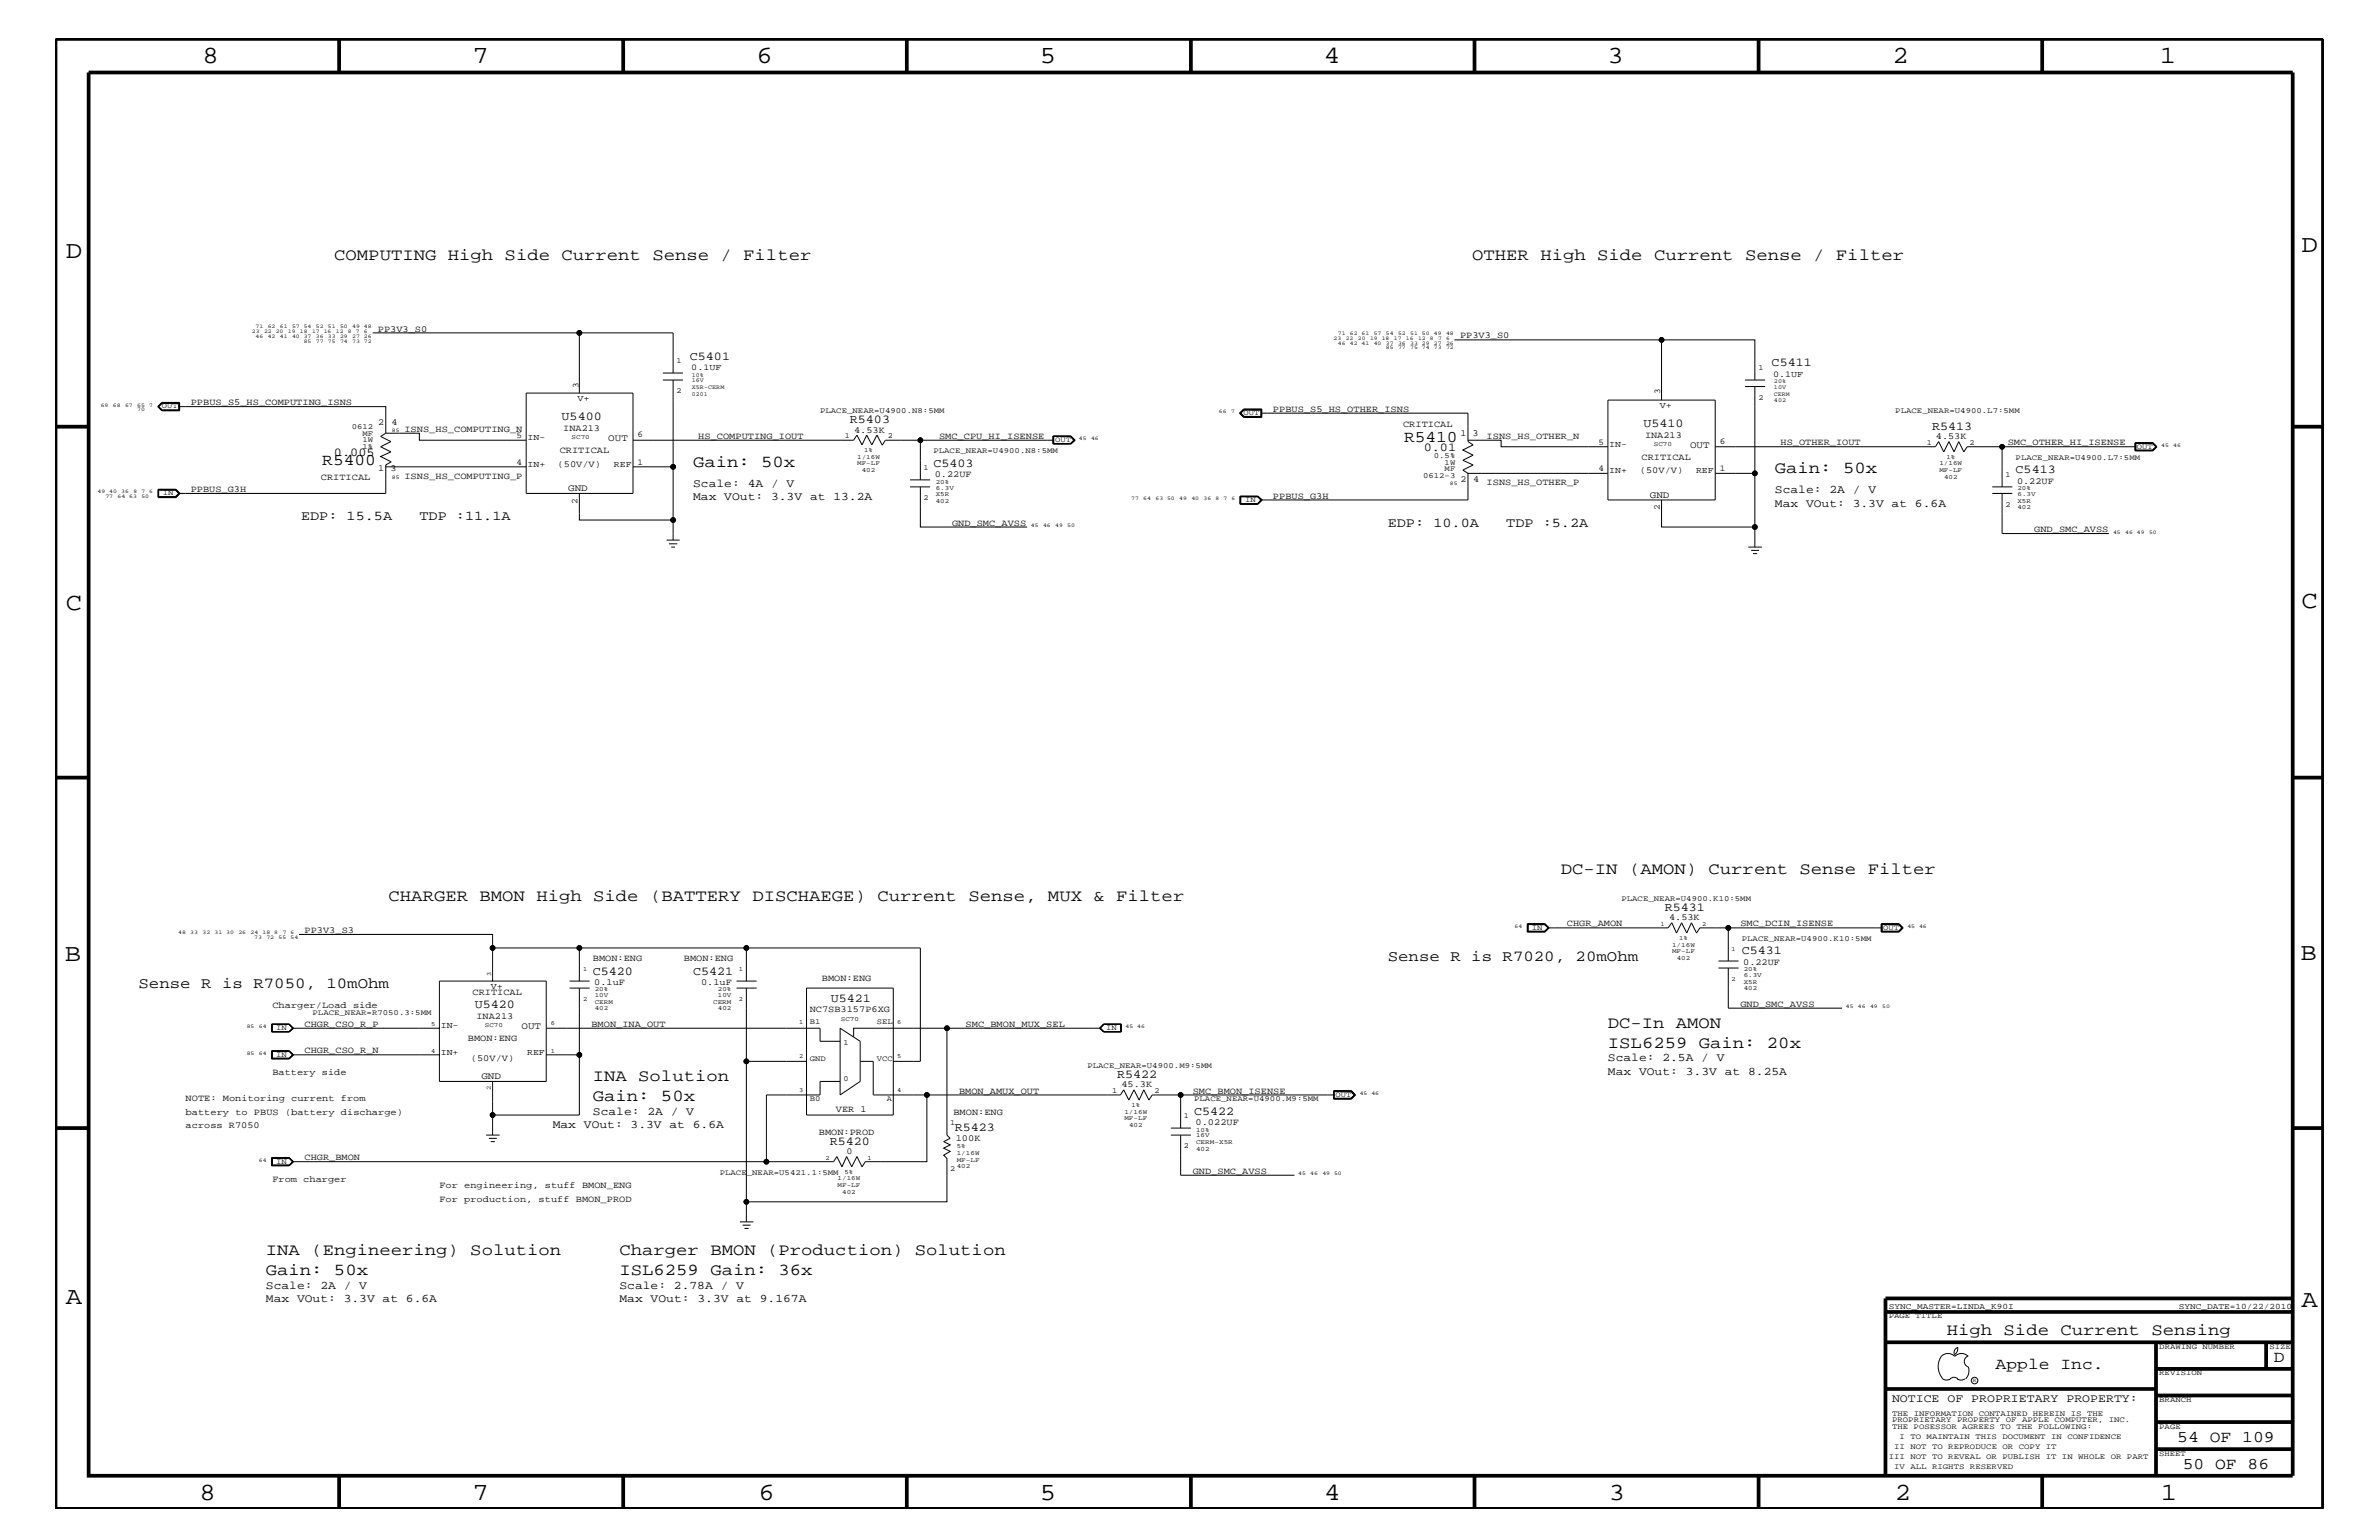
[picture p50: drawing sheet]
<svg xmlns="http://www.w3.org/2000/svg" width="432mm" height="279mm" viewBox="0 0 432 279" stroke-linecap="round" stroke-linejoin="round" font-family="sans-serif">
<defs><g id="words">
<g font-size="4.5">
<text x="36.7" y="11.5">8</text>
<text x="85.8" y="11.5">7</text>
<text x="137.3" y="11.5">6</text>
<text x="188.7" y="11.5">5</text>
<text x="240.3" y="11.5">4</text>
<text x="291.8" y="11.5">3</text>
<text x="343.5" y="11.5">2</text>
<text x="392" y="11.5">1</text>
<text x="11.9" y="46.8">D</text>
<text x="417.7" y="45.7">D</text>
<text x="11.9" y="110.6">C</text>
<text x="417.7" y="110.3">C</text>
<text x="11.8" y="174.3">B</text>
<text x="417.6" y="174.2">B</text>
<text x="11.9" y="236.7">A</text>
<text x="417.7" y="237.1">A</text>
<text x="36.2" y="272.1">8</text>
<text x="85.8" y="272.1">7</text>
<text x="137.7" y="272.1">6</text>
<text x="188.7" y="272.1">5</text>
<text x="240.4" y="272.1">4</text>
<text x="292" y="272.1">3</text>
<text x="343.9" y="272.1">2</text>
<text x="392.2" y="272.1">1</text>
</g>
<g font-size="3">
<text x="60.7" y="47.1">COMPUTING High Side Current Sense / Filter</text>
<text x="267.2" y="47.1">OTHER High Side Current Sense / Filter</text>
<text x="254.8" y="80.2">R5410</text>
<text x="58.5" y="84.4">R5400</text>
<text x="125.8" y="84.7">Gain: 50x</text>
<text x="322.2" y="85.9">Gain: 50x</text>
<text x="283.3" y="158.6">DC-IN (AMON) Current Sense Filter</text>
<text x="70.5" y="163.5">CHARGER BMON High Side (BATTERY DISCHAEGE) Current Sense, MUX &amp; Filter</text>
<text x="291.8" y="186.5">DC-In AMON</text>
<text x="291.8" y="190.2">ISL6259 Gain: 20x</text>
<text x="107.6" y="196.2">INA Solution</text>
<text x="107.6" y="199.8">Gain: 50x</text>
<text x="48.3" y="227.7">INA (Engineering) Solution</text>
<text x="112.4" y="227.7">Charger BMON (Production) Solution</text>
<text x="48.3" y="231.3">Gain: 50x</text>
<text x="112.4" y="231.3">ISL6259 Gain: 36x</text>
<text x="353.4" y="242.3">High Side Current Sensing</text>
<text x="362.2" y="248.4">Apple Inc.</text>
<text x="412.7" y="247.1">D</text>
<text x="395.2" y="261.6">54 OF 109</text>
<text x="396.2" y="266.6">50 OF 86</text>
</g>
<g font-size="2.8">
<text x="25.1" y="179.3">Sense R is R7050, 10mOhm</text>
<text x="251.9" y="174.4">Sense R is R7020, 20mOhm</text>
</g>
<g font-size="2.5">
<text x="54.7" y="94.3">EDP: 15.5A</text>
<text x="76.1" y="94.3">TDP :11.1A</text>
<text x="251.9" y="95.6">EDP: 10.0A</text>
<text x="273.4" y="95.6">TDP :5.2A</text>
</g>
<g font-size="2.2">
<text x="125.2" y="65.3">C5401</text>
<text x="321.6" y="66.5">C5411</text>
<text x="101.9" y="76.2">U5400</text>
<text x="154.3" y="76.8">R5403</text>
<text x="298.3" y="77.4">U5410</text>
<text x="60.6" y="82.7">0.005</text>
<text x="258.4" y="81.9">0.01</text>
<text x="350.7" y="78">R5413</text>
<text x="169.4" y="84.7">C5403</text>
<text x="365.8" y="85.9">C5413</text>
<text x="302.2" y="165.3">R5431</text>
<text x="316.1" y="173.2">C5431</text>
<text x="107.6" y="176.8">C5420</text>
<text x="125.8" y="176.8">C5421</text>
<text x="86.2" y="182.9">U5420</text>
<text x="150.8" y="181.8">U5421</text>
<text x="202.8" y="195.6">R5422</text>
<text x="216.7" y="202.3">C5422</text>
<text x="150.6" y="207.7">R5420</text>
<text x="173.3" y="205.2">R5423</text>
</g>
<g font-size="2.1">
<text x="125.8" y="88.3">Scale: 4A / V</text>
<text x="322.2" y="89.5">Scale: 2A / V</text>
<text x="125.8" y="90.7">Max VOut: 3.3V at 13.2A</text>
<text x="322.2" y="92">Max VOut: 3.3V at 6.6A</text>
<text x="291.8" y="192.6">Scale: 2.5A / V</text>
<text x="291.8" y="195">Max VOut: 3.3V at 8.25A</text>
<text x="107.6" y="202.3">Scale: 2A / V</text>
<text x="100.3" y="204.7">Max VOut: 3.3V at 6.6A</text>
<text x="48.3" y="233.8">Scale: 2A / V</text>
<text x="112.4" y="233.8">Scale: 2.78A / V</text>
<text x="48.3" y="236.2">Max VOut: 3.3V at 6.6A</text>
<text x="112.4" y="236.2">Max VOut: 3.3V at 9.167A</text>
<text x="343.4" y="254.4">NOTICE OF PROPRIETARY PROPERTY:</text>
</g>
<g font-size="1.8">
<text x="110.4" y="80">OUT</text>
<text x="306.7" y="81.2">OUT</text>
<text x="103.1" y="89.1">GND</text>
<text x="299.5" y="90.3">GND</text>
<text x="94.7" y="186.6">OUT</text>
<text x="87.4" y="195.8">GND</text>
</g>
<g font-size="1.7">
<text x="68.6" y="60.2">PP3V3_S0</text>
<text x="265" y="61.4">PP3V3_S0</text>
<text x="34.6" y="73.5">PPBUS_S5_HS_COMPUTING_ISNS</text>
<text x="68.7" y="77.1">2</text>
<text x="71" y="77.1">4</text>
<text x="231.1" y="74.7">PPBUS_S5_HS_OTHER_ISNS</text>
<text x="254.7" y="77.4">CRITICAL</text>
<text x="73.4" y="78.3">ISNS_HS_COMPUTING_N</text>
<text x="101.6" y="82.2">CRITICAL</text>
<text x="102.2" y="78.3">INA213</text>
<text x="126.7" y="79.6">HS_COMPUTING_IOUT</text>
<text x="155" y="78.5">4.53K</text>
<text x="170.4" y="79.6">SMC_CPU_HI_ISENSE</text>
<text x="265.1" y="79.1">1</text>
<text x="267.3" y="79.1">3</text>
<text x="269.8" y="79.6">ISNS_HS_OTHER_N</text>
<text x="297.9" y="83.5">CRITICAL</text>
<text x="298.6" y="79.4">INA213</text>
<text x="323.2" y="80.8">HS_OTHER_IOUT</text>
<text x="351.4" y="79.7">4.53K</text>
<text x="364.4" y="80.8">SMC_OTHER_HI_ISENSE</text>
<text x="34.6" y="89.3">PPBUS_G3H</text>
<text x="58.3" y="87.1">CRITICAL</text>
<text x="68.7" y="85.4">1</text>
<text x="70.9" y="85.4">3</text>
<text x="73.4" y="86.9">ISNS_HS_COMPUTING_P</text>
<text x="101.2" y="84.7">(50V/V)</text>
<text x="169.7" y="86.5">0.22UF</text>
<text x="265.1" y="87.5">2</text>
<text x="267.4" y="87.5">4</text>
<text x="269.8" y="88.1">ISNS_HS_OTHER_P</text>
<text x="297.6" y="85.9">(50V/V)</text>
<text x="366.1" y="87.7">0.22UF</text>
<text x="172.8" y="95.4">GND_SMC_AVSS</text>
<text x="231.1" y="90.5">PPBUS_G3H</text>
<text x="369.2" y="96.5">GND_SMC_AVSS</text>
<text x="302.9" y="167">4.53K</text>
<text x="55.3" y="169.3">PP3V3_S3</text>
<text x="284.4" y="168.1">CHGR_AMON</text>
<text x="315.9" y="168.1">SMC_DCIN_ISENSE</text>
<text x="107.6" y="174.4">BMON:ENG</text>
<text x="107.9" y="178.7">0.1uF</text>
<text x="124.1" y="174.4">BMON:ENG</text>
<text x="127.3" y="178.7">0.1uF</text>
<text x="149.2" y="178">BMON:ENG</text>
<text x="316.4" y="175">0.22UF</text>
<text x="49.4" y="182.9">Charger/Load side</text>
<text x="85.8" y="180.5">CRITICAL</text>
<text x="86.5" y="184.9">INA213</text>
<text x="147" y="183.6">NC7SB3157P6XG</text>
<text x="315.9" y="182.7">GND_SMC_AVSS</text>
<text x="55.3" y="186.3">CHGR_CSO_R_P</text>
<text x="55.3" y="191.1">CHGR_CSO_R_N</text>
<text x="84.9" y="188.9">BMON:ENG</text>
<text x="107.4" y="186.3">BMON_INA_OUT</text>
<text x="175.3" y="186.3">SMC_BMON_MUX_SEL</text>
<text x="49.4" y="195">Battery side</text>
<text x="85.5" y="192.6">(50V/V)</text>
<text x="203.5" y="197.3">45.3K</text>
<text x="33.7" y="202.3">battery to PBUS (battery discharge)</text>
<text x="33.7" y="199.8">NOTE: Monitoring current from</text>
<text x="151.7" y="201.8">VER 1</text>
<text x="173.1" y="202.3">BMON:ENG</text>
<text x="174.1" y="198.4">BMON_AMUX_OUT</text>
<text x="216.5" y="198.4">SMC_BMON_ISENSE</text>
<text x="33.7" y="204.7">across R7050</text>
<text x="148.6" y="205.9">BMON:PROD</text>
<text x="153.6" y="209.4">0</text>
<text x="173.5" y="207">100K</text>
<text x="217" y="204.1">0.022UF</text>
<text x="49.4" y="214.4">From charger</text>
<text x="55.3" y="210.5">CHGR_BMON</text>
<text x="79.8" y="215.6">For engineering, stuff BMON_ENG</text>
<text x="216.5" y="213">GND_SMC_AVSS</text>
<text x="79.8" y="218">For production, stuff BMON_PROD</text>
</g>
<g font-size="1.6">
<text x="105" y="70.4" transform="rotate(-90 105 70.4)">3</text>
<text x="125.5" y="67.1">0.1UF</text>
<text x="301.3" y="71.6" transform="rotate(-90 301.3 71.6)">3</text>
<text x="321.8" y="68.4">0.1UF</text>
<text x="104.8" y="72.8">V+</text>
<text x="301.2" y="74">V+</text>
<text x="93.7" y="79.4">5</text>
<text x="95.8" y="79.9">IN-</text>
<text x="115.7" y="79.4">6</text>
<text x="290.2" y="80.7">5</text>
<text x="292.1" y="81.1">IN-</text>
<text x="312.2" y="80.5">6</text>
<text x="93.7" y="84.4">4</text>
<text x="95.8" y="84.7">IN+</text>
<text x="111.4" y="84.7">REF</text>
<text x="115.7" y="84.4">1</text>
<text x="290.2" y="85.5">4</text>
<text x="292.1" y="85.9">IN+</text>
<text x="307.8" y="85.9">REF</text>
<text x="312.2" y="85.5">1</text>
<text x="104.8" y="91.4" transform="rotate(-90 104.8 91.4)">2</text>
<text x="301.2" y="92.6" transform="rotate(-90 301.2 92.6)">2</text>
<text x="89.1" y="179.5">V+</text>
<text x="80" y="191.4">IN+</text>
<text x="80" y="186.5">IN-</text>
<text x="95.7" y="191.4">REF</text>
</g>
<g font-size="1.5">
<text x="342.8" y="237.4">SYNC_MASTER=LINDA_K90I</text>
<text x="395.5" y="237.4">SYNC_DATE=10/22/2010</text>
</g>
<g font-size="1.4">
<text x="122.8" y="65.9">1</text>
<text x="122.8" y="71.3">2</text>
<text x="319.2" y="67.1">1</text>
<text x="29.4" y="74.1">OUT</text>
<text x="63.8" y="77.8">0612</text>
<text x="148.8" y="75">PLACE_NEAR=U4900.N8:5MM</text>
<text x="225.7" y="75.4">OUT</text>
<text x="319.2" y="72.6">2</text>
<text x="344" y="75">PLACE_NEAR=U4900.L7:5MM</text>
<text x="65.8" y="81.4">1%</text>
<text x="65.8" y="80.2">1W</text>
<text x="65.8" y="79">MF</text>
<text x="153.3" y="79.4">1</text>
<text x="161.1" y="79.4">2</text>
<text x="169.4" y="82.2">PLACE_NEAR=U4900.N8:5MM</text>
<text x="191.5" y="80.2">OUT</text>
<text x="260.3" y="83.1">0.5%</text>
<text x="349.8" y="80.7">1</text>
<text x="357.5" y="80.7">2</text>
<text x="365.8" y="83.5">PLACE_NEAR=U4900.L7:5MM</text>
<text x="387.9" y="81.4">OUT</text>
<text x="29.5" y="89.9">IN</text>
<text x="167.6" y="85.3">1</text>
<text x="258.3" y="86.7">0612-3</text>
<text x="262.2" y="84.4">1W</text>
<text x="262.2" y="85.5">MF</text>
<text x="364" y="86.5">1</text>
<text x="167.6" y="90.7">2</text>
<text x="226" y="91.1">IN</text>
<text x="364" y="92">2</text>
<text x="294.3" y="163.5">PLACE_NEAR=U4900.K10:5MM</text>
<text x="278" y="168.7">IN</text>
<text x="316.1" y="170.7">PLACE_NEAR=U4900.K10:5MM</text>
<text x="341.8" y="168.7">OUT</text>
<text x="56.7" y="184.1">PLACE_NEAR=R7050.3:5MM</text>
<text x="147" y="185.9">B1</text>
<text x="159.2" y="185.9">SEL</text>
<text x="50.1" y="191.7">IN</text>
<text x="50.1" y="186.9">IN</text>
<text x="153.1" y="189.5">1</text>
<text x="200.7" y="186.9">IN</text>
<text x="147" y="192.6">GND</text>
<text x="153.1" y="196.2">0</text>
<text x="159.2" y="192.6">VCC</text>
<text x="197.4" y="193.7">PLACE_NEAR=U4900.M9:5MM</text>
<text x="147" y="199.8">B0</text>
<text x="161" y="199.8">A</text>
<text x="201.8" y="198.2">1</text>
<text x="209.6" y="198.2">2</text>
<text x="214.9" y="202.9">1</text>
<text x="216.7" y="199.8">PLACE_NEAR=U4900.M9:5MM</text>
<text x="242.4" y="199">OUT</text>
<text x="172.5" y="204.1">1</text>
<text x="214.9" y="208.3">2</text>
<text x="50.1" y="211.1">IN</text>
<text x="130.6" y="213.2">PLACE_NEAR=U5421.1:5MM</text>
<text x="172.5" y="212.5">2</text>
<text x="342.8" y="239.2">PAGE TITLE</text>
<text x="391.9" y="244.7">DRAWING NUMBER</text>
<text x="411.9" y="244.7">SIZE</text>
<text x="391.9" y="249.5">REVISION</text>
<text x="343.4" y="256.8">THE INFORMATION CONTAINED HEREIN IS THE</text>
<text x="391.9" y="254.4">BRANCH</text>
<text x="343.4" y="259.3">THE POSESSOR AGREES TO THE FOLLOWING:</text>
<text x="343.4" y="258">PROPRIETARY PROPERTY OF APPLE COMPUTER, INC.</text>
<text x="343.8" y="262.9">II NOT TO REPRODUCE OR COPY IT</text>
<text x="344.8" y="261.1">I TO MAINTAIN THIS DOCUMENT IN CONFIDENCE</text>
<text x="391.9" y="259.3">PAGE</text>
<text x="342.8" y="264.7">III NOT TO REVEAL OR PUBLISH IT IN WHOLE OR PART</text>
<text x="343.8" y="266.6">IV ALL RIGHTS RESERVED</text>
<text x="391.9" y="264.1">SHEET</text>
</g>
<g font-size="1.2">
<text x="103.8" y="79.7">SC70</text>
<text x="155.6" y="83.3">1/16W</text>
<text x="156.8" y="82">1%</text>
<text x="300.2" y="80.9">SC70</text>
<text x="353.3" y="83.3">1%</text>
<text x="155.6" y="84.4">MF-LF</text>
<text x="156.4" y="85.6">402</text>
<text x="169.8" y="87.7">20%</text>
<text x="169.8" y="88.8">6.3V</text>
<text x="352" y="85.6">MF-LF</text>
<text x="352" y="84.4">1/16W</text>
<text x="352.8" y="86.9">402</text>
<text x="366.2" y="88.9">20%</text>
<text x="169.8" y="90">X5R</text>
<text x="169.8" y="91.2">402</text>
<text x="366.2" y="92.4">402</text>
<text x="366.2" y="91.2">X5R</text>
<text x="366.2" y="90">6.3V</text>
<text x="301.4" y="168">1</text>
<text x="303.5" y="172.9">MF-LF</text>
<text x="303.5" y="171.7">1/16W</text>
<text x="304.8" y="170.5">1%</text>
<text x="308.9" y="168">2</text>
<text x="314.3" y="172.6">1</text>
<text x="89.2" y="177.1" transform="rotate(-90 89.2 177.1)">3</text>
<text x="105.8" y="176.2">1</text>
<text x="107.9" y="179.9">20%</text>
<text x="130.3" y="179.9">20%</text>
<text x="134.1" y="176.2">1</text>
<text x="304.3" y="174.2">402</text>
<text x="314.3" y="178">2</text>
<text x="316.5" y="178.5">X5R</text>
<text x="316.5" y="177.3">6.3V</text>
<text x="316.5" y="176.2">20%</text>
<text x="316.5" y="179.7">402</text>
<text x="105.8" y="181.6">2</text>
<text x="107.9" y="182.1">CERM</text>
<text x="107.9" y="181">10V</text>
<text x="107.9" y="183.3">402</text>
<text x="129.5" y="182.1">CERM</text>
<text x="130.3" y="183.3">402</text>
<text x="130.3" y="181">10V</text>
<text x="134.1" y="181.6">2</text>
<text x="145" y="185.9">1</text>
<text x="152.6" y="185.3">SC70</text>
<text x="162.8" y="185.9">6</text>
<text x="78.2" y="186.1">5</text>
<text x="78.2" y="191">4</text>
<text x="88" y="186.4">SC70</text>
<text x="100" y="186">6</text>
<text x="100" y="191">1</text>
<text x="145" y="192">2</text>
<text x="162.8" y="192">5</text>
<text x="89.1" y="197.8" transform="rotate(-90 89.1 197.8)">2</text>
<text x="145" y="198.1">3</text>
<text x="162.8" y="198.1">4</text>
<text x="204.1" y="202">1/16W</text>
<text x="204.1" y="203.2">MF-LF</text>
<text x="205.4" y="200.9">1%</text>
<text x="173.7" y="209.6">1/16W</text>
<text x="173.7" y="208.3">5%</text>
<text x="204.9" y="204.4">402</text>
<text x="217.1" y="205.3">10%</text>
<text x="217.1" y="207.6">CERM-X5R</text>
<text x="217.1" y="206.4">16V</text>
<text x="217.1" y="208.8">402</text>
<text x="149.9" y="210.4">2</text>
<text x="152" y="215.3">MF-LF</text>
<text x="152" y="214.2">1/16W</text>
<text x="153.3" y="213">5%</text>
<text x="157.5" y="210.4">1</text>
<text x="173.7" y="211.9">402</text>
<text x="173.7" y="210.8">MF-LF</text>
<text x="152.9" y="216.6">402</text>
</g>
<g font-size="1.1">
<text x="125.6" y="68.4">10%</text>
<text x="125.6" y="71.8">0201</text>
<text x="125.6" y="70.6">X5R-CERM</text>
<text x="125.6" y="69.4">16V</text>
<text x="322" y="71.8">CERM</text>
<text x="322" y="69.5">20%</text>
<text x="322" y="70.6">10V</text>
<text x="322" y="73">402</text>
</g>
<g font-size="1">
<text x="46.4" y="59.5">71</text>
<text x="48.6" y="59.5">62</text>
<text x="50.8" y="59.5">61</text>
<text x="53" y="59.5">57 54</text>
<text x="57.3" y="59.5">52</text>
<text x="59.5" y="59.5">51</text>
<text x="61.7" y="59.5">50</text>
<text x="63.9" y="59.5">49 48</text>
<text x="45.7" y="60.4">23</text>
<text x="46.4" y="61.3">46</text>
<text x="47.9" y="60.4">22 20</text>
<text x="48.6" y="61.3">42</text>
<text x="50.8" y="61.3">41</text>
<text x="52.2" y="60.4">19</text>
<text x="53" y="61.3">40 37</text>
<text x="54.4" y="60.4">18</text>
<text x="55.1" y="62.2">85</text>
<text x="56.6" y="60.4">17 16</text>
<text x="57.3" y="62.2">77</text>
<text x="57.3" y="61.3">36</text>
<text x="59.5" y="62.2">75</text>
<text x="59.5" y="61.3">33</text>
<text x="61" y="60.4">12</text>
<text x="61.7" y="62.2">74</text>
<text x="61.7" y="61.3">29</text>
<text x="63.2" y="60.4">8</text>
<text x="63.9" y="62.2">73 72</text>
<text x="63.9" y="61.3">27 26</text>
<text x="64.6" y="60.4">7</text>
<text x="66" y="60.4">6</text>
<text x="242.1" y="61.7">23</text>
<text x="242.8" y="60.8">71</text>
<text x="242.8" y="62.5">46</text>
<text x="244.3" y="61.7">22</text>
<text x="245" y="62.5">42 41</text>
<text x="245" y="60.8">62 61</text>
<text x="246.5" y="61.7">20</text>
<text x="248.7" y="61.7">19 18</text>
<text x="249.3" y="62.5">40</text>
<text x="249.3" y="60.8">57</text>
<text x="251.5" y="60.8">54</text>
<text x="251.5" y="63.4">85</text>
<text x="251.5" y="62.5">37</text>
<text x="253" y="61.7">17</text>
<text x="253.7" y="63.4">77</text>
<text x="253.7" y="62.5">36</text>
<text x="253.7" y="60.8">52</text>
<text x="255.2" y="61.7">16</text>
<text x="255.9" y="60.8">51 50</text>
<text x="255.9" y="63.4">75 74</text>
<text x="255.9" y="62.5">33 29</text>
<text x="257.4" y="61.7">12 8</text>
<text x="260.3" y="60.8">49</text>
<text x="260.3" y="63.4">73</text>
<text x="260.3" y="62.5">27</text>
<text x="261" y="61.7">7</text>
<text x="262.5" y="63.4">72</text>
<text x="262.5" y="60.8">48</text>
<text x="262.5" y="62.5">26</text>
<text x="262.5" y="61.7">6</text>
<text x="18.3" y="73.8">69</text>
<text x="20.5" y="73.8">68</text>
<text x="22.7" y="73.8">67</text>
<text x="24.9" y="74.6">70</text>
<text x="24.9" y="73.8">65</text>
<text x="27.1" y="73.8">7</text>
<text x="221.2" y="75">66</text>
<text x="223.4" y="75">7</text>
<text x="71.1" y="78.3">85</text>
<text x="195.8" y="79.9">45</text>
<text x="198" y="79.9">46</text>
<text x="392.3" y="81.1">45</text>
<text x="394.5" y="81.1">46</text>
<text x="17.7" y="89.5">49 40</text>
<text x="22" y="89.5">36</text>
<text x="24.2" y="89.5">8</text>
<text x="25.7" y="89.5">7</text>
<text x="27.1" y="89.5">6</text>
<text x="71.1" y="86.9">85</text>
<text x="263.1" y="88.1">85</text>
<text x="19.1" y="90.4">77</text>
<text x="21.3" y="90.4">64 63</text>
<text x="25.7" y="90.4">50</text>
<text x="187.1" y="95.6">45</text>
<text x="189.3" y="95.6">46</text>
<text x="191.5" y="95.6">49</text>
<text x="193.7" y="95.6">50</text>
<text x="205.3" y="90.7">77</text>
<text x="207.5" y="90.7">64</text>
<text x="209.7" y="90.7">63 50</text>
<text x="214" y="90.7">49</text>
<text x="216.2" y="90.7">40</text>
<text x="218.4" y="90.7">36</text>
<text x="220.6" y="90.7">8</text>
<text x="222.1" y="90.7">7</text>
<text x="223.5" y="90.7">6</text>
<text x="383.5" y="96.8">45</text>
<text x="385.7" y="96.8">46 49</text>
<text x="390.1" y="96.8">50</text>
<text x="32.3" y="169.5">48</text>
<text x="34.5" y="169.5">33</text>
<text x="36.7" y="169.5">32</text>
<text x="38.9" y="169.5">31 30</text>
<text x="43.3" y="169.5">26</text>
<text x="45.5" y="169.5">24</text>
<text x="46.1" y="170.4">73</text>
<text x="47.7" y="169.5">18 8</text>
<text x="48.3" y="170.4">72</text>
<text x="50.5" y="170.4">55</text>
<text x="51.3" y="169.5">7</text>
<text x="52.7" y="170.4">54</text>
<text x="52.7" y="169.5">6</text>
<text x="274.9" y="168.3">64</text>
<text x="346.2" y="168.3">45 46</text>
<text x="335" y="182.9">45</text>
<text x="337.2" y="182.9">46</text>
<text x="339.4" y="182.9">49</text>
<text x="341.6" y="182.9">50</text>
<text x="44.8" y="191.4">85</text>
<text x="44.8" y="186.5">85</text>
<text x="47" y="191.4">64</text>
<text x="47" y="186.5">64</text>
<text x="204.3" y="186.5">45 46</text>
<text x="246.8" y="198.7">45 46</text>
<text x="47" y="210.8">64</text>
<text x="235.6" y="213.2">45</text>
<text x="237.8" y="213.2">46</text>
<text x="240" y="213.2">49 50</text>
<text x="358.1" y="250.7">R</text>
</g>
</g></defs>
<g fill="none" stroke="#000" stroke-width=".18">
<path d="M28.8 73.8l.7-.6h2.9v1.2h-2.9zM28.8 73.8l.6 .7M29.4 73.1l-.6 .7M29.4 73h3.2v1.5h-3.2l-.8-.7zM29.4 74.5h3.2M29.4 73.1l-.7 .7 .7 .7M29.4 73.1h3.2M32.4 73.8h37.6v4.8h6.1v1.3h19.4M32.5 73.1v1.4M67.6 60.4h37.6M70 78.6l-.9 .6 1.9 .9-1.9 1 1.9 .9-1.9 .8 1.9 1M95.5 71.3h19.4v18.2h-19.4z"/>
<path d="M114.9 79.9h40l.6-1 1 1.8 .8-1.8 .9 1.8 1-1.8 .9 1.8M120.3 68.9h3.7M120.3 67.7h3.7M122.2 67.7v-7.3h-17v10.9M122.2 68.9v25.4M167 79.9h-6.3l-.6 .9M191.1 79.1h3.3l.8 .8-.8 .6h-3.3zM191.2 79.1v1.4M191.2 79.2h3.1M191.3 79.9h-24.3v7.2M191.3 79.2v1.3M194.3 79.1l.8 .8-.8 .6"/>
<path d="M194.3 79.2l.7 .7-.7 .6M194.3 79.2l.6 .7-.6 .6M225 75l.7-.8h3.3v1.5h-3.3zM225.8 74.4h3.1M225.8 74.4l-.7 .6 .7 .6h3.1M225.8 74.4l-.6 .6 .6 .6h3.1v-1.2M225.8 75.7l-.8-.7 .8-.7h3.1v1.4M228.9 75h37.5v5.1l1 .6-1.9 .9 1.9 1-1.9 .9 1.9 .9-1.9 .9 .9 .6M264 61.7h37.6M266.4 79.9h6.1v1.2h19.3M291.8 72.6h19.5v18.1h-19.5zM316.7 68.9h3.7"/>
<path d="M316.7 70.1h3.7M318.5 68.9v-7.2h-16.9v10.9M318.5 70.1v25.5M28.7 88.8h3.2l.8 .7-.8 .8h-3.2zM28.7 90.2h3.2M28.7 88.8h3.2M28.8 88.8v1.4M28.8 88.9h3l.6 .6M31.9 88.8l.6 .7-.6 .7M31.9 88.8l.7 .7-.7 .7M32.4 89.5l-.6 .6h-3M70 84.7h25.5"/>
<path d="M71 83.8l-1 .6v5.1h-37.6M105.2 89.5v4.8h17v3.7M114.9 84.7h7.3M121 98h2.4M121.4 98.7h1.5M121.8 99.3h.7M165.2 88.3h3.6M165.2 87.1h3.6M167 88.3v7.3h19.4M191.2 80.5h3.1M225 90h3.3l.8 .7-.8 .8h-3.3zM225.1 90.1h3.2"/>
<path d="M225.1 91.4h3.2M225.1 90v1.5M225.2 90.1v1.3M228.3 90.1l.6 .6-.6 .7M228.3 90l.7 .7-.7 .8M228.3 90.1l.6 .6M228.9 90.7l-.6 .7M291.8 85.9h-25.4v4.8h-37.5M301.6 90.7v4.9h16.9v3.7M311.3 81.1h40l.6-1 .9 1.9 .9-1.9 1 1.9 .8-1.9 .9 1.9 .6-.9h6.4M311.3 85.9h7.2M317.3 99.3h2.5"/>
<path d="M317.8 99.9h1.5M361.6 88.3h3.7M361.6 89.5h3.7M363.4 89.5v7.3h19.4M387.5 80.3h3.2l.8 .8-.8 .7h-3.2zM387.5 81.7h3.2M387.5 80.4h3.2M387.6 80.4v1.3M387.7 81.1h-24.3v7.2M387.7 80.5h3l.6 .6-.6 .5h-3zM390.7 80.4l.7 .7-.7 .6M390.7 80.4l.6 .7"/>
<path d="M391.3 81.1l-.6 .6M318.2 100.4h.7M54.3 169.5h35.1v8.5M79.8 178h19.3v18.2h-19.3zM89.4 172h15.8v6M103.4 179.3h3.6M103.4 178h3.6M105.2 172h30.3v6M105.2 179.3v23h-15.8M133.7 179.3h3.6M133.7 178h3.6M135.5 179.3v42.4"/>
<path d="M135.5 172h31.5v20.6h-4.9M146.4 179.3h15.7v23h-15.7zM277.2 167.6h3.2l.8 .7-.8 .8h-3.2zM277.4 167.8h2.9l.7 .5-.7 .6h-2.9zM280.4 167.7h-3.1v1.3h3.1M280.4 167.7l.7 .6-.7 .7M280.4 167.7l.6 .6M281 168.3h21.8l.6-.9 .9 1.9 .9-1.9 1 1.9 .8-1.9 .9 1.9 .6-1h33.1M281 168.3l-.6 .7M311.9 175.6h3.7M311.9 174.4h3.7M313.7 168.3v6.1"/>
<path d="M313.7 175.6v7.3h20.6M341.5 167.6h3.2l.7 .7-.7 .8h-3.2zM341.5 169h3.2M341.5 167.7h3.2M341.5 167.7v1.3M341.6 167.8h3l.6 .5-.6 .6h-3zM344.7 167.7l.7 .6-.7 .7M344.7 167.7l.6 .6-.6 .7M49.3 185.8h3.2l.8 .7-.8 .7h-3.2zM49.3 190.6h3.2l.8 .8-.8 .7h-3.2zM49.4 185.8v1.4M49.4 187.1h3.1"/>
<path d="M49.4 185.9h3.1M49.4 185.9v1.2M49.4 190.8h3.1l.6 .6-.6 .6h-3.1zM52.5 190.7h-3.1v1.4h3.1M52.5 190.7l.7 .7-.7 .7M52.5 190.7l.8 .7M52.5 185.9l.7 .6-.7 .6M52.5 185.9l.6 .6M53.1 186.5h26.7M53.1 191.4h26.7M53.1 186.5l-.6 .6M53.3 191.4l-.8 .7"/>
<path d="M89.4 196.2v9.7M99.1 186.5h49.7v2.4h3.7M99.1 191.4h6.1M135.5 192.6h10.9M152.5 196.2h-3.7v2.5h-9.7v12.1h12.2l.6-1 .9 1.9 .9-1.9 .9 1.9 .9-1.9 1 1.9 .6-.9h11.1v-12.1h35.2l.6-1 .9 1.9 .9-1.9 1 1.9 .8-1.9 .9 1.9 .6-.9h5.2v6M152.5 186.5l3.6 2.4v7.3l-3.6 2.5zM156.1 192.6h2.4v6.1h9.7M171.9 186.5h-17v1.6M199.6 186.5l.7 .6M199.6 186.5l.7 .7M199.7 186.5h-27.8v19.4l.6 .6-1.2 .6 1.2 .6-1.2 .6 1.2 .6-1.2 .7 .6 .6v7.8h-36.4M199.7 186.5l.6 .6"/>
<path d="M200.3 187.1h3.2M200.3 185.8h3.2v1.4h-3.2M200.3 185.8l-.7 .7 .7 .7M200.3 185.8l-.7 .7M200.3 185.9h3.2M200.3 185.9l-.7 .6M200.3 185.9l-.6 .6M203.4 185.9v1.2M203.5 185.8v1.4M214.3 198.7h27.8M242.1 197.9h3.2l.7 .8-.7 .7h-3.2zM242.1 199.3h3.2"/>
<path d="M242.1 198.1h3.1l.6 .6-.6 .5h-3.1M242.1 199.3v-1.3h3.2l.6 .7-.6 .6M245.3 197.9l.7 .8-.7 .6M49.3 210h3.2l.8 .8-.8 .7h-3.2zM49.4 210.2h3.1l.6 .6-.6 .6h-3.1zM52.5 210.1l.7 .7-.7 .6M52.5 210.1h-3.1v1.3h3.1M52.5 210.1l.8 .7M53.1 210.8h86M53.3 210.8l-.8 .6M88.2 205.9h2.5M88.7 206.5h1.5"/>
<path d="M89.1 207.1h.7M212.5 205.9h3.7M212.5 204.7h3.7M214.3 205.9v7.3h20.7M134.3 221.7h2.4M134.8 222.3h1.4M135.1 222.9h.8M352.3 246.1a1.69 1.69 0 0 1 2.5 0 1.72 1.72 0 0 1 2.4 0M352.4 246a3.2 3.2 0 0 0 .4 4.3l.8 .1 .4-.2M354 250.2l.7-.3 .7 .3M355.2 250.2l.7 .2 .7-.2M355.3 244.4v.3a1.18 1.18 0 0 1-.6 1.1"/>
<path d="M355.4 244.4a.99 .99 0 0 0-.6 1.4M357.2 246a1.04 1.04 0 0 0-.7 1 1.04 1.04 0 0 0 .7 1M357.3 248l.1 .7a2.11 2.11 0 0 1-.6 1.5"/>
<circle cx="105.2" cy="60.4" r=".42"/>
<circle cx="167" cy="79.9" r=".42"/>
<circle cx="301.6" cy="61.7" r=".42"/>
<circle cx="122.2" cy="84.7" r=".42"/>
<circle cx="122.2" cy="94.3" r=".42"/>
<circle cx="318.5" cy="85.9" r=".42"/>
<circle cx="318.5" cy="95.6" r=".42"/>
<circle cx="363.4" cy="81.1" r=".42"/>
<circle cx="89.4" cy="172" r=".42"/>
<circle cx="105.2" cy="172" r=".42"/>
<circle cx="135.5" cy="172" r=".42"/>
<circle cx="313.7" cy="168.3" r=".42"/>
<circle cx="105.2" cy="191.4" r=".42"/>
<circle cx="135.5" cy="192.6" r=".42"/>
<circle cx="168.2" cy="198.7" r=".42"/>
<circle cx="171.9" cy="186.5" r=".42"/>
<circle cx="214.3" cy="198.7" r=".42"/>
<circle cx="89.4" cy="202.3" r=".42"/>
<circle cx="135.5" cy="218" r=".42"/>
<circle cx="139.1" cy="210.8" r=".42"/>
<circle cx="358.4" cy="250.5" r=".59"/>
</g>
<g fill="none" stroke="#000" stroke-width=".68" stroke-linecap="butt">
<path d="M10.1 7.1h411.5v266.7h-411.5zM16.1 13.2h400v254.5h-400zM61.6 7.1v6.1M113.1 7.1v6.1M164.6 7.1v6.1M216.2 7.1v6.1M267.6 7.1v6.1M319.2 7.1v6.1M370.7 7.1v6.1M10.1 77.4h6M416.1 77.4h5.5M10.1 141.1h6"/>
<path d="M416.1 141.1h5.5M10.1 204.7h6M416.1 204.7h5.5M342.2 238h73.9M416.1 235.6h-73.9v32.1M342.2 243.5h73.9M342.2 252h49.1M391.3 243.5v24.2M391.3 258h24.8M391.3 253.2h24.8M391.3 248.4h24.8M411.3 243.5v4.9"/>
<path d="M61.6 267.7v6.1M113.1 267.7v6.1M164.6 267.7v6.1M216.2 268v5.8M267.6 267.7v6.1M319.2 267.7v6.1M370.7 267.7v6.1M391.3 262.9h24.8"/>
</g>
<g fill="#000">
<circle cx="105.2" cy="60.4" r=".42"/>
<circle cx="167" cy="79.9" r=".42"/>
<circle cx="301.6" cy="61.7" r=".42"/>
<circle cx="122.2" cy="84.7" r=".42"/>
<circle cx="122.2" cy="94.3" r=".42"/>
<circle cx="318.5" cy="85.9" r=".42"/>
<circle cx="318.5" cy="95.6" r=".42"/>
<circle cx="363.4" cy="81.1" r=".42"/>
<circle cx="89.4" cy="172" r=".42"/>
<circle cx="105.2" cy="172" r=".42"/>
<circle cx="135.5" cy="172" r=".42"/>
<circle cx="313.7" cy="168.3" r=".42"/>
<circle cx="105.2" cy="191.4" r=".42"/>
<circle cx="135.5" cy="192.6" r=".42"/>
<circle cx="168.2" cy="198.7" r=".42"/>
<circle cx="171.9" cy="186.5" r=".42"/>
<circle cx="214.3" cy="198.7" r=".42"/>
<circle cx="89.4" cy="202.3" r=".42"/>
<circle cx="135.5" cy="218" r=".42"/>
<circle cx="139.1" cy="210.8" r=".42"/>
</g>
<use href="#words"/>
</svg>
